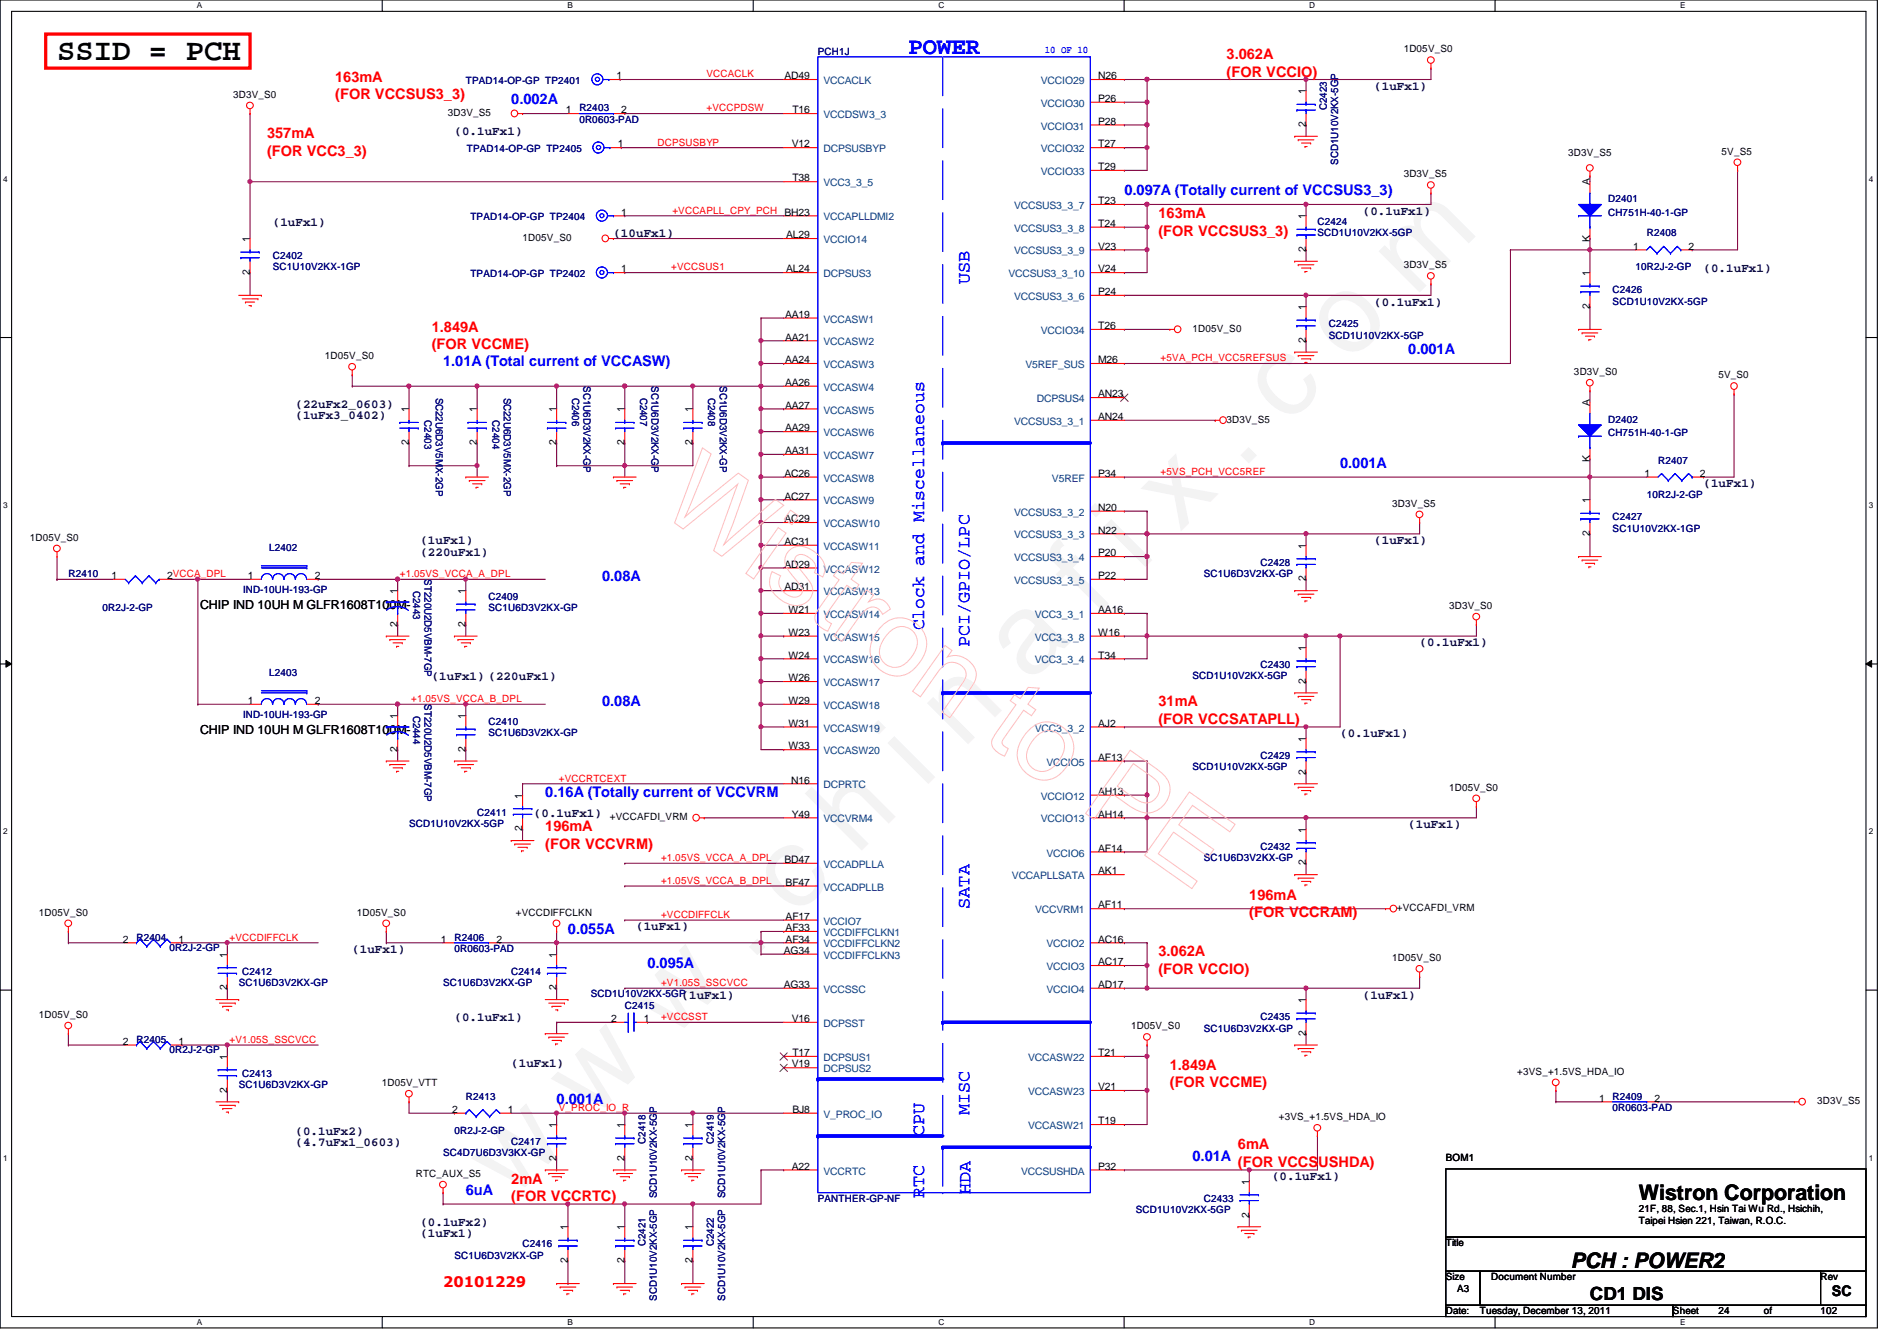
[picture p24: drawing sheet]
<svg xmlns="http://www.w3.org/2000/svg" width="297mm" height="210mm" viewBox="0 0 297 210" stroke-linecap="round" stroke-linejoin="round" font-family="sans-serif">
<defs><g id="words">
<text font-size="17.6" fill="#f0f" x="80.1" y="188" transform="rotate(-45 80.1 188)">w w w . c h i n a f i x . c o m</text>
<text font-size="4.8" x="8.9" y="9.4">SSID = PCH</text>
<text font-size="3.7" fill="#00f" x="142.3" y="8.5">POWER</text>
<g font-size="3.3">
<text x="256.6" y="187.9">Wistron Corporation</text>
<text x="246" y="198.5">PCH : POWER2</text>
</g>
<g font-size="2.8" fill="#00f">
<text x="151.8" y="44.5" transform="rotate(-90 151.8 44.5)">USB</text>
<text x="144.7" y="98.7" transform="rotate(-90 144.7 98.7)">Clock and Miscellaneous</text>
<text x="151.8" y="101.3" transform="rotate(-90 151.8 101.3)">PCI/GPIO/LPC</text>
<text x="151.8" y="142.2" transform="rotate(-90 151.8 142.2)">SATA</text>
<text x="144.7" y="177.8" transform="rotate(-90 144.7 177.8)">CPU</text>
<text x="151.8" y="174.6" transform="rotate(-90 151.8 174.6)">MISC</text>
<text x="144.7" y="187.6" transform="rotate(-90 144.7 187.6)">RTC</text>
<text x="152" y="186.9" transform="rotate(-90 152 186.9)">HDA</text>
</g>
<text font-size="2.8" x="249" y="203.5">CD1 DIS</text>
<g font-size="2.3" fill="#f00">
<text x="192.1" y="9.2">3.062A</text>
<text x="192.1" y="12">(FOR VCCIO)</text>
<text x="52.5" y="12.8">163mA</text>
<text x="52.5" y="15.5">(FOR VCCSUS3_3)</text>
<text x="41.8" y="21.7">357mA</text>
<text x="41.8" y="24.4">(FOR VCC3_3)</text>
<text x="181.4" y="34.1">163mA</text>
<text x="181.4" y="36.9">(FOR VCCSUS3_3)</text>
<text x="67.6" y="51.9">1.849A</text>
<text x="67.6" y="54.7">(FOR VCCME)</text>
<text x="181.4" y="110.6">31mA</text>
<text x="181.4" y="113.3">(FOR VCCSATAPLL)</text>
<text x="85.4" y="130.1">196mA</text>
<text x="85.4" y="132.9">(FOR VCCVRM)</text>
<text x="195.6" y="140.8">196mA</text>
<text x="195.6" y="143.6">(FOR VCCRAM)</text>
<text x="181.4" y="149.7">3.062A</text>
<text x="181.4" y="152.4">(FOR VCCIO)</text>
<text x="183.2" y="167.5">1.849A</text>
<text x="183.2" y="170.2">(FOR VCCME)</text>
<text x="193.8" y="179.9">6mA</text>
<text x="80" y="185.3">2mA</text>
<text x="193.8" y="182.7">(FOR VCCSUSHDA)</text>
<text x="80" y="188">(FOR VCCRTC)</text>
<text x="69.4" y="201.4">20101229</text>
</g>
<g font-size="2.3" fill="#00f">
<text x="80" y="16.3">0.002A</text>
<text x="176.1" y="30.6">0.097A (Totally current of VCCSUS3_3)</text>
<text x="69.4" y="57.2">1.01A (Total current of VCCASW)</text>
<text x="220.5" y="55.5">0.001A</text>
<text x="209.8" y="73.2">0.001A</text>
<text x="94.3" y="91">0.08A</text>
<text x="94.3" y="110.6">0.08A</text>
<text x="85.4" y="124.8">0.16A (Totally current of VCCVRM</text>
<text x="88.9" y="146.1">0.055A</text>
<text x="101.4" y="151.5">0.095A</text>
<text x="87.2" y="172.8">0.001A</text>
<text x="186.7" y="181.7">0.01A</text>
<text x="72.9" y="187">6uA</text>
</g>
<text font-size="2.3" x="286.8" y="202.9">SC</text>
<g font-size="1.9" fill="#000040">
<text x="215.2" y="14.1">(1uFx1)</text>
<text x="71.2" y="21.2">(0.1uFx1)</text>
<text x="42.7" y="35.4">(1uFx1)</text>
<text x="213.4" y="33.6">(0.1uFx1)</text>
<text x="96.1" y="37.2">(10uFx1)</text>
<text x="215.2" y="47.8">(0.1uFx1)</text>
<text x="266.7" y="42.5">(0.1uFx1)</text>
<text x="46.3" y="65.6">(1uFx3_0402)</text>
<text x="46.3" y="63.8">(22uFx2_0603)</text>
<text x="266.7" y="76.3">(1uFx1)</text>
<text x="65.8" y="87">(220uFx1)</text>
<text x="65.8" y="85.2">(1uFx1)</text>
<text x="215.2" y="85.2">(1uFx1)</text>
<text x="222.3" y="101.2">(0.1uFx1)</text>
<text x="67.6" y="106.5">(1uFx1) (220uFx1)</text>
<text x="209.8" y="115.4">(0.1uFx1)</text>
<text x="83.6" y="127.8">(0.1uFx1)</text>
<text x="220.5" y="129.6">(1uFx1)</text>
<text x="55.2" y="149.2">(1uFx1)</text>
<text x="99.6" y="145.6">(1uFx1)</text>
<text x="71.2" y="159.9">(0.1uFx1)</text>
<text x="106.7" y="156.3">(1uFx1)</text>
<text x="213.4" y="156.3">(1uFx1)</text>
<text x="80" y="167">(1uFx1)</text>
<text x="46.3" y="177.6">(0.1uFx2)</text>
<text x="46.3" y="179.4">(4.7uFx1_0603)</text>
<text x="199.2" y="184.7">(0.1uFx1)</text>
<text x="65.8" y="191.9">(0.1uFx2)</text>
<text x="65.8" y="193.6">(1uFx1)</text>
</g>
<g font-size="1.9">
<text x="31.3" y="95.3">CHIP IND 10UH M GLFR1608T100M-</text>
<text x="31.3" y="114.9">CHIP IND 10UH M GLFR1608T100M-</text>
</g>
<g font-size="1.6" fill="#000080">
<text x="128.1" y="8.6">PCH1J</text>
<text x="72.9" y="13.2">TPAD14-OP-GP TP2401</text>
<text x="90.7" y="17.4">R2403</text>
<text x="207.8" y="17.2" transform="rotate(-90 207.8 17.2)">C2423</text>
<text x="73.1" y="23.8">TPAD14-OP-GP TP2405</text>
<text x="90.7" y="19.2">0R0603-PAD</text>
<text x="209.5" y="25.8" transform="rotate(-90 209.5 25.8)">SCD1U10V2KX-5GP</text>
<text x="73.7" y="34.5">TPAD14-OP-GP TP2404</text>
<text x="206.3" y="35.2">C2424</text>
<text x="251.8" y="31.7">D2401</text>
<text x="251.8" y="33.8">CH751H-40-1-GP</text>
<text x="42.7" y="40.6">C2402</text>
<text x="206.3" y="37">SCD1U10V2KX-5GP</text>
<text x="257.8" y="37">R2408</text>
<text x="42.7" y="42.3">SC1U10V2KX-1GP</text>
<text x="73.7" y="43.4">TPAD14-OP-GP TP2402</text>
<text x="252.5" y="45.9">C2426</text>
<text x="252.5" y="47.7">SCD1U10V2KX-5GP</text>
<text x="256.1" y="42.3">10R2J-2-GP</text>
<text x="208.1" y="51.2">C2425</text>
<text x="208.1" y="53">SCD1U10V2KX-5GP</text>
<text x="66.5" y="65.8" transform="rotate(90 66.5 65.8)">C2403</text>
<text x="68.2" y="62.2" transform="rotate(90 68.2 62.2)">SC22U6D3V5MX-2GP</text>
<text x="77.1" y="65.8" transform="rotate(90 77.1 65.8)">C2404</text>
<text x="78.9" y="62.2" transform="rotate(90 78.9 62.2)">SC22U6D3V5MX-2GP</text>
<text x="89.6" y="62.2" transform="rotate(90 89.6 62.2)">C2406</text>
<text x="91.4" y="60.5" transform="rotate(90 91.4 60.5)">SC1U6D3V2KX-GP</text>
<text x="100.2" y="62.2" transform="rotate(90 100.2 62.2)">C2407</text>
<text x="102" y="60.5" transform="rotate(90 102 60.5)">SC1U6D3V2KX-GP</text>
<text x="110.9" y="62.2" transform="rotate(90 110.9 62.2)">C2408</text>
<text x="112.7" y="60.5" transform="rotate(90 112.7 60.5)">SC1U6D3V2KX-GP</text>
<text x="251.8" y="66.2">D2402</text>
<text x="251.8" y="68.3">CH751H-40-1-GP</text>
<text x="257.8" y="77.9">10R2J-2-GP</text>
<text x="259.6" y="72.6">R2407</text>
<text x="252.5" y="81.4">C2427</text>
<text x="252.5" y="83.2">SC1U10V2KX-1GP</text>
<text x="42.2" y="86.2">L2402</text>
<text x="197.4" y="88.6">C2428</text>
<text x="10.7" y="90.3">R2410</text>
<text x="16" y="95.7">0R2J-2-GP</text>
<text x="38.1" y="92.8">IND-10UH-193-GP</text>
<text x="64.7" y="92.5" transform="rotate(90 64.7 92.5)">C2443</text>
<text x="66.5" y="90.7" transform="rotate(90 66.5 90.7)">ST220U2D5VBM-7GP</text>
<text x="76.5" y="93.9">C2409</text>
<text x="76.5" y="95.7">SC1U6D3V2KX-GP</text>
<text x="188.5" y="90.3">SC1U6D3V2KX-GP</text>
<text x="42.2" y="105.8">L2403</text>
<text x="186.7" y="106.3">SCD1U10V2KX-5GP</text>
<text x="197.4" y="104.6">C2430</text>
<text x="38.1" y="112.4">IND-10UH-193-GP</text>
<text x="64.7" y="112" transform="rotate(90 64.7 112)">C2444</text>
<text x="66.5" y="110.2" transform="rotate(90 66.5 110.2)">ST220U2D5VBM-7GP</text>
<text x="76.5" y="113.5">C2410</text>
<text x="76.5" y="115.2">SC1U6D3V2KX-GP</text>
<text x="197.4" y="118.8">C2429</text>
<text x="186.7" y="120.6">SCD1U10V2KX-5GP</text>
<text x="64" y="129.5">SCD1U10V2KX-5GP</text>
<text x="74.7" y="127.7">C2411</text>
<text x="188.5" y="134.8">SC1U6D3V2KX-GP</text>
<text x="197.4" y="133">C2432</text>
<text x="21.4" y="147.2">R2404</text>
<text x="26.5" y="148.8">0R2J-2-GP</text>
<text x="71.2" y="147.2">R2406</text>
<text x="71.2" y="149">0R0603-PAD</text>
<text x="37.4" y="154.3">SC1U6D3V2KX-GP</text>
<text x="37.9" y="152.6">C2412</text>
<text x="69.4" y="154.3">SC1U6D3V2KX-GP</text>
<text x="80" y="152.6">C2414</text>
<text x="92.5" y="156.1">SCD1U10V2KX-5GP</text>
<text x="97.8" y="157.9">C2415</text>
<text x="188.5" y="161.5">SC1U6D3V2KX-GP</text>
<text x="197.4" y="159.7">C2435</text>
<text x="21.4" y="163.2">R2405</text>
<text x="26.5" y="164.8">0R2J-2-GP</text>
<text x="37.4" y="170.3">SC1U6D3V2KX-GP</text>
<text x="37.9" y="168.6">C2413</text>
<text x="72.9" y="172.1">R2413</text>
<text x="252.5" y="172.1">R2409</text>
<text x="252.5" y="173.9">0R0603-PAD</text>
<text x="71.2" y="177.5">0R2J-2-GP</text>
<text x="80" y="179.2">C2417</text>
<text x="101.1" y="179" transform="rotate(-90 101.1 179)">C2418</text>
<text x="111.8" y="179" transform="rotate(-90 111.8 179)">C2419</text>
<text x="69.4" y="181">SC4D7U6D3V3KX-GP</text>
<text x="102.9" y="187.6" transform="rotate(-90 102.9 187.6)">SCD1U10V2KX-5GP</text>
<text x="113.5" y="187.6" transform="rotate(-90 113.5 187.6)">SCD1U10V2KX-5GP</text>
<text x="128.1" y="188.1">PANTHER-GP-NF</text>
<text x="177.8" y="189.9">SCD1U10V2KX-5GP</text>
<text x="188.5" y="188.1">C2433</text>
<text x="71.2" y="197">SC1U6D3V2KX-GP</text>
<text x="81.8" y="195.2">C2416</text>
<text x="101.1" y="195" transform="rotate(-90 101.1 195)">C2421</text>
<text x="111.8" y="195" transform="rotate(-90 111.8 195)">C2422</text>
<text x="102.9" y="203.6" transform="rotate(-90 102.9 203.6)">SCD1U10V2KX-5GP</text>
<text x="113.5" y="203.6" transform="rotate(-90 113.5 203.6)">SCD1U10V2KX-5GP</text>
</g>
<text font-size="1.6" fill="#00f" x="163.6" y="8.3">10 OF 10</text>
<g font-size="1.6">
<text x="219.8" y="8.2">1D05V_S0</text>
<text x="36.5" y="15.3">3D3V_S0</text>
<text x="88.6" y="17.7">1</text>
<text x="96.6" y="12.4">1</text>
<text x="97.3" y="17.7">2</text>
<text x="122.8" y="12.4">AD49</text>
<text x="124.1" y="17.7">T16</text>
<text x="172" y="12.4">N26</text>
<text x="172" y="16">P26</text>
<text x="204.5" y="14.8" transform="rotate(-90 204.5 14.8)">1</text>
<text x="70.1" y="18.2">3D3V_S5</text>
<text x="96.7" y="23.1">1</text>
<text x="124" y="23.1">V12</text>
<text x="172" y="19.5">P28</text>
<text x="172" y="23.1">T27</text>
<text x="204.5" y="19.9" transform="rotate(-90 204.5 19.9)">2</text>
<text x="124.1" y="28.4">T38</text>
<text x="172" y="26.6">T29</text>
<text x="219.8" y="27.8">3D3V_S5</text>
<text x="245.6" y="24.4">3D3V_S5</text>
<text x="248.9" y="29" transform="rotate(-90 248.9 29)">A</text>
<text x="269.6" y="24.2">5V_S5</text>
<text x="97.3" y="33.7">1</text>
<text x="122.8" y="33.7">BH23</text>
<text x="172" y="35.5">T24</text>
<text x="172" y="32">T23</text>
<text x="204.5" y="34.3" transform="rotate(-90 204.5 34.3)">1</text>
<text x="39.1" y="37.9" transform="rotate(-90 39.1 37.9)">1</text>
<text x="81.8" y="37.7">1D05V_S0</text>
<text x="123.1" y="37.3">AL29</text>
<text x="172" y="39.1">V23</text>
<text x="204.5" y="39.5" transform="rotate(-90 204.5 39.5)">2</text>
<text x="219.8" y="42">3D3V_S5</text>
<text x="248.9" y="37.9" transform="rotate(-90 248.9 37.9)">K</text>
<text x="255.7" y="39.1">1</text>
<text x="264.4" y="39.1">2</text>
<text x="39.1" y="43" transform="rotate(-90 39.1 43)">2</text>
<text x="97.3" y="42.6">1</text>
<text x="123.1" y="42.6">AL24</text>
<text x="172" y="46.2">P24</text>
<text x="172" y="42.6">V24</text>
<text x="248.9" y="43.2" transform="rotate(-90 248.9 43.2)">1</text>
<text x="122.9" y="49.7">AA19</text>
<text x="122.9" y="53.3">AA21</text>
<text x="172" y="51.5">T26</text>
<text x="186.7" y="51.9">1D05V_S0</text>
<text x="204.5" y="53.7" transform="rotate(-90 204.5 53.7)">2</text>
<text x="204.5" y="48.6" transform="rotate(-90 204.5 48.6)">1</text>
<text x="248.9" y="48.3" transform="rotate(-90 248.9 48.3)">2</text>
<text x="50.9" y="56.2">1D05V_S0</text>
<text x="122.9" y="56.9">AA24</text>
<text x="172" y="56.9">M26</text>
<text x="246.5" y="58.7">3D3V_S0</text>
<text x="269.1" y="59.2">5V_S0</text>
<text x="64" y="64.6" transform="rotate(-90 64 64.6)">1</text>
<text x="74.7" y="64.6" transform="rotate(-90 74.7 64.6)">1</text>
<text x="87.1" y="64.6" transform="rotate(-90 87.1 64.6)">1</text>
<text x="97.8" y="64.6" transform="rotate(-90 97.8 64.6)">1</text>
<text x="108.5" y="64.6" transform="rotate(-90 108.5 64.6)">1</text>
<text x="122.9" y="64">AA27</text>
<text x="122.9" y="60.4">AA26</text>
<text x="172" y="62.2">AN23</text>
<text x="172" y="65.7">AN24</text>
<text x="248.9" y="63.5" transform="rotate(-90 248.9 63.5)">A</text>
<text x="64" y="69.7" transform="rotate(-90 64 69.7)">2</text>
<text x="74.7" y="69.7" transform="rotate(-90 74.7 69.7)">2</text>
<text x="87.1" y="69.7" transform="rotate(-90 87.1 69.7)">2</text>
<text x="97.8" y="69.7" transform="rotate(-90 97.8 69.7)">2</text>
<text x="108.5" y="69.7" transform="rotate(-90 108.5 69.7)">2</text>
<text x="122.9" y="67.5">AA29</text>
<text x="122.9" y="71.1">AA31</text>
<text x="192.1" y="66.2">3D3V_S5</text>
<text x="122.8" y="74.6">AC26</text>
<text x="172" y="74.6">P34</text>
<text x="248.9" y="72.4" transform="rotate(-90 248.9 72.4)">K</text>
<text x="257.5" y="74.6">1</text>
<text x="266.2" y="74.6">2</text>
<text x="122.8" y="78.2">AC27</text>
<text x="122.8" y="81.7">AC29</text>
<text x="172" y="80">N20</text>
<text x="172" y="83.5">N22</text>
<text x="218" y="79.3">3D3V_S5</text>
<text x="248.9" y="83.9" transform="rotate(-90 248.9 83.9)">2</text>
<text x="248.9" y="78.8" transform="rotate(-90 248.9 78.8)">1</text>
<text x="4.7" y="84.7">1D05V_S0</text>
<text x="122.8" y="85.3">AC31</text>
<text x="122.8" y="88.9">AD29</text>
<text x="172" y="87.1">P20</text>
<text x="204.5" y="85.9" transform="rotate(-90 204.5 85.9)">1</text>
<text x="17.5" y="90.6">1</text>
<text x="26.2" y="90.6">2VCCA_DPL</text>
<text x="38.8" y="90.6">1</text>
<text x="49.3" y="90.6">2</text>
<text x="62.2" y="93" transform="rotate(-90 62.2 93)">1</text>
<text x="72.9" y="93" transform="rotate(-90 72.9 93)">1</text>
<text x="122.8" y="92.4">AD31</text>
<text x="123.4" y="96">W21</text>
<text x="172" y="96">AA16</text>
<text x="172" y="90.6">P22</text>
<text x="204.5" y="91" transform="rotate(-90 204.5 91)">2</text>
<text x="226.9" y="95.3">3D3V_S0</text>
<text x="62.2" y="98.1" transform="rotate(-90 62.2 98.1)">2</text>
<text x="72.9" y="98.1" transform="rotate(-90 72.9 98.1)">2</text>
<text x="123.4" y="99.5">W23</text>
<text x="172" y="99.5">W16</text>
<text x="204.5" y="101.9" transform="rotate(-90 204.5 101.9)">1</text>
<text x="123.4" y="103.1">W24</text>
<text x="123.4" y="106.6">W26</text>
<text x="172" y="103.1">T34</text>
<text x="204.5" y="107" transform="rotate(-90 204.5 107)">2</text>
<text x="38.8" y="110.2">1</text>
<text x="49.3" y="110.2">2</text>
<text x="62.2" y="112.6" transform="rotate(-90 62.2 112.6)">1</text>
<text x="72.9" y="112.6" transform="rotate(-90 72.9 112.6)">1</text>
<text x="123.4" y="110.2">W29</text>
<text x="123.4" y="113.7">W31</text>
<text x="172" y="113.7">AJ2</text>
<text x="62.2" y="117.7" transform="rotate(-90 62.2 117.7)">2</text>
<text x="72.9" y="117.7" transform="rotate(-90 72.9 117.7)">2</text>
<text x="123.4" y="117.3">W33</text>
<text x="172" y="119.1">AF13</text>
<text x="204.5" y="116.1" transform="rotate(-90 204.5 116.1)">1</text>
<text x="81.8" y="125" transform="rotate(-90 81.8 125)">1</text>
<text x="123.9" y="122.6">N16</text>
<text x="172" y="124.4">AH13</text>
<text x="204.5" y="121.2" transform="rotate(-90 204.5 121.2)">2</text>
<text x="226.9" y="123.8">1D05V_S0</text>
<text x="81.8" y="130.1" transform="rotate(-90 81.8 130.1)">2</text>
<text x="95.5" y="128.4">+VCCAFDI_VRM</text>
<text x="124" y="128">Y49</text>
<text x="172" y="128">AH14</text>
<text x="204.5" y="130.3" transform="rotate(-90 204.5 130.3)">1</text>
<text x="122.8" y="135.1">BD47</text>
<text x="172" y="133.3">AF14</text>
<text x="172" y="136.9">AK1</text>
<text x="204.5" y="135.5" transform="rotate(-90 204.5 135.5)">2</text>
<text x="6.1" y="143.3">1D05V_S0</text>
<text x="55.9" y="143.3">1D05V_S0</text>
<text x="80.8" y="143.3">+VCCDIFFCLKN</text>
<text x="123" y="138.6">BF47</text>
<text x="123" y="144">AF17</text>
<text x="172" y="142.2">AF11</text>
<text x="218.7" y="142.6">+VCCAFDI_VRM</text>
<text x="19.3" y="147.5">2</text>
<text x="27.9" y="147.5">1</text>
<text x="35.6" y="149.9" transform="rotate(-90 35.6 149.9)">1</text>
<text x="69" y="147.5">1</text>
<text x="77.7" y="147.5">2</text>
<text x="87.1" y="149.9" transform="rotate(-90 87.1 149.9)">1</text>
<text x="122.7" y="149.3">AG34</text>
<text x="123" y="145.8">AF33</text>
<text x="123" y="147.5">AF34</text>
<text x="172" y="147.5">AC16</text>
<text x="35.6" y="155" transform="rotate(-90 35.6 155)">2</text>
<text x="87.1" y="155" transform="rotate(-90 87.1 155)">2</text>
<text x="122.7" y="154.6">AG33</text>
<text x="172" y="154.6">AD17</text>
<text x="172" y="151.1">AC17</text>
<text x="218" y="150.5">1D05V_S0</text>
<text x="6.1" y="159.3">1D05V_S0</text>
<text x="95.7" y="160">2</text>
<text x="100.8" y="160">1</text>
<text x="124" y="160">V16</text>
<text x="177.1" y="161.1">1D05V_S0</text>
<text x="204.5" y="157" transform="rotate(-90 204.5 157)">1</text>
<text x="19.3" y="163.5">2</text>
<text x="27.9" y="163.5">1</text>
<text x="35.6" y="165.9" transform="rotate(-90 35.6 165.9)">1</text>
<text x="124" y="167.1">V19</text>
<text x="124.1" y="165.3">T17</text>
<text x="172" y="165.3">T21</text>
<text x="204.5" y="162.1" transform="rotate(-90 204.5 162.1)">2</text>
<text x="35.6" y="171" transform="rotate(-90 35.6 171)">2</text>
<text x="59.8" y="170">1D05V_VTT</text>
<text x="172" y="170.6">V21</text>
<text x="237.6" y="168.2">+3VS_+1.5VS_HDA_IO</text>
<text x="250.4" y="172.4">1</text>
<text x="259.1" y="172.4">2</text>
<text x="284.5" y="172.8">3D3V_S5</text>
<text x="70.8" y="174.2">2</text>
<text x="79.5" y="174.2">1</text>
<text x="87.1" y="176.6" transform="rotate(-90 87.1 176.6)">1</text>
<text x="97.8" y="176.6" transform="rotate(-90 97.8 176.6)">1</text>
<text x="108.5" y="176.6" transform="rotate(-90 108.5 176.6)">1</text>
<text x="124.1" y="174.2">BJ8</text>
<text x="172" y="176">T19</text>
<text x="200.2" y="175.3">+3VS_+1.5VS_HDA_IO</text>
<text x="65.1" y="184.2">RTC_AUX_S5</text>
<text x="87.1" y="181.7" transform="rotate(-90 87.1 181.7)">2</text>
<text x="97.8" y="181.7" transform="rotate(-90 97.8 181.7)">2</text>
<text x="108.5" y="181.7" transform="rotate(-90 108.5 181.7)">2</text>
<text x="124" y="183.1">A22</text>
<text x="172" y="183.1">P32</text>
<text x="195.6" y="185.5" transform="rotate(-90 195.6 185.5)">1</text>
<text x="226.4" y="181.7">BOM1</text>
<text x="195.6" y="190.6" transform="rotate(-90 195.6 190.6)">2</text>
<text x="256.6" y="189.7">21F, 88, Sec.1, Hsin Tai Wu Rd., Hsichih,</text>
<text x="256.6" y="191.6">Taipei Hsien 221, Taiwan, R.O.C.</text>
<text x="88.9" y="197.7" transform="rotate(-90 88.9 197.7)">2</text>
<text x="88.9" y="192.6" transform="rotate(-90 88.9 192.6)">1</text>
<text x="97.8" y="197.7" transform="rotate(-90 97.8 197.7)">2</text>
<text x="97.8" y="192.6" transform="rotate(-90 97.8 192.6)">1</text>
<text x="108.5" y="197.7" transform="rotate(-90 108.5 197.7)">2</text>
<text x="108.5" y="192.6" transform="rotate(-90 108.5 192.6)">1</text>
<text x="226.4" y="195.1">Title</text>
<text x="226.4" y="200.4">Size</text>
<text x="228.2" y="202.2">A3</text>
<text x="233.5" y="200.4">Document Number</text>
<text x="285.1" y="200.4">Rev</text>
<text x="226.4" y="205.7">Date:</text>
<text x="231.7" y="205.7">Tuesday, December 13, 2011</text>
<text x="262" y="205.7">Sheet</text>
<text x="269.1" y="205.7">24</text>
<text x="276.2" y="205.7">of</text>
<text x="285.1" y="205.7">102</text>
</g>
<g font-size="1.6" fill="#f00">
<text x="110.6" y="12.1">VCCACLK</text>
<text x="110.6" y="17.4">+VCCPDSW</text>
<text x="103" y="22.8">DCPSUSBYP</text>
<text x="105.3" y="33.4">+VCCAPLL_CPY_PCH</text>
<text x="105.1" y="42.3">+VCCSUS1</text>
<text x="181.7" y="56.6">+5VA_PCH_VCC5REFSUS</text>
<text x="181.7" y="74.3">+5VS_PCH_VCC5REF</text>
<text x="62.6" y="90.3">+1.05VS_VCCA_A_DPL</text>
<text x="64.4" y="109.9">+1.05VS_VCCA_B_DPL</text>
<text x="87.5" y="122.3">+VCCRTCEXT</text>
<text x="103.5" y="134.8">+1.05VS_VCCA_A_DPL</text>
<text x="103.5" y="143.7">+VCCDIFFCLK</text>
<text x="103.5" y="138.3">+1.05VS_VCCA_B_DPL</text>
<text x="35.9" y="147.2">+VCCDIFFCLK</text>
<text x="103.5" y="154.3">+V1.05S_SSCVCC</text>
<text x="103.5" y="159.7">+VCCSST</text>
<text x="35.9" y="163.2">+V1.05S_SSCVCC</text>
<text x="87.5" y="173.9">V_PROC_IO_R</text>
</g>
<g font-size="1.6" fill="#004080">
<text x="128.9" y="13.2">VCCACLK</text>
<text x="163" y="13.2">VCCIO29</text>
<text x="163" y="16.7">VCCIO30</text>
<text x="128.9" y="23.8">DCPSUSBYP</text>
<text x="128.9" y="18.5">VCCDSW3_3</text>
<text x="163" y="20.3">VCCIO31</text>
<text x="163" y="23.8">VCCIO32</text>
<text x="128.9" y="29.2">VCC3_3_5</text>
<text x="163" y="27.4">VCCIO33</text>
<text x="128.9" y="34.5">VCCAPLLDMI2</text>
<text x="158.8" y="32.7">VCCSUS3_3_7</text>
<text x="128.9" y="38.1">VCCIO14</text>
<text x="158.8" y="39.8">VCCSUS3_3_9</text>
<text x="158.8" y="36.3">VCCSUS3_3_8</text>
<text x="128.9" y="43.4">DCPSUS3</text>
<text x="157.9" y="43.4">VCCSUS3_3_10</text>
<text x="158.8" y="46.9">VCCSUS3_3_6</text>
<text x="128.9" y="50.5">VCCASW1</text>
<text x="163" y="52.3">VCCIO34</text>
<text x="128.9" y="54.1">VCCASW2</text>
<text x="128.9" y="57.6">VCCASW3</text>
<text x="160.6" y="57.6">V5REF_SUS</text>
<text x="128.9" y="64.7">VCCASW5</text>
<text x="128.9" y="61.2">VCCASW4</text>
<text x="162.3" y="62.9">DCPSUS4</text>
<text x="128.9" y="68.3">VCCASW6</text>
<text x="128.9" y="71.8">VCCASW7</text>
<text x="158.8" y="66.5">VCCSUS3_3_1</text>
<text x="128.9" y="75.4">VCCASW8</text>
<text x="164.7" y="75.4">V5REF</text>
<text x="128.9" y="79">VCCASW9</text>
<text x="128.9" y="82.5">VCCASW10</text>
<text x="158.8" y="80.7">VCCSUS3_3_2</text>
<text x="128.9" y="86.1">VCCASW11</text>
<text x="128.9" y="89.6">VCCASW12</text>
<text x="158.8" y="84.3">VCCSUS3_3_3</text>
<text x="158.8" y="87.8">VCCSUS3_3_4</text>
<text x="128.9" y="93.2">VCCASW13</text>
<text x="158.8" y="91.4">VCCSUS3_3_5</text>
<text x="128.9" y="96.7">VCCASW14</text>
<text x="128.9" y="100.3">VCCASW15</text>
<text x="162" y="96.7">VCC3_3_1</text>
<text x="162" y="100.3">VCC3_3_8</text>
<text x="128.9" y="103.8">VCCASW16</text>
<text x="128.9" y="107.4">VCCASW17</text>
<text x="162" y="103.8">VCC3_3_4</text>
<text x="128.9" y="111">VCCASW18</text>
<text x="128.9" y="114.5">VCCASW19</text>
<text x="128.9" y="118.1">VCCASW20</text>
<text x="162" y="114.5">VCC3_3_2</text>
<text x="163.9" y="119.8">VCCIO5</text>
<text x="128.9" y="123.4">DCPRTC</text>
<text x="163" y="125.2">VCCIO12</text>
<text x="128.9" y="128.7">VCCVRM4</text>
<text x="163" y="128.7">VCCIO13</text>
<text x="128.9" y="135.8">VCCADPLLA</text>
<text x="158.5" y="137.6">VCCAPLLSATA</text>
<text x="163.9" y="134.1">VCCIO6</text>
<text x="128.9" y="139.4">VCCADPLLB</text>
<text x="162.1" y="143">VCCVRM1</text>
<text x="128.9" y="146.5">VCCDIFFCLKN1</text>
<text x="128.9" y="148.3">VCCDIFFCLKN2</text>
<text x="128.9" y="144.7">VCCIO7</text>
<text x="163.9" y="148.3">VCCIO2</text>
<text x="128.9" y="155.4">VCCSSC</text>
<text x="128.9" y="150.1">VCCDIFFCLKN3</text>
<text x="163.9" y="155.4">VCCIO4</text>
<text x="163.9" y="151.8">VCCIO3</text>
<text x="128.9" y="160.7">DCPSST</text>
<text x="128.9" y="166.1">DCPSUS1</text>
<text x="128.9" y="167.9">DCPSUS2</text>
<text x="161" y="166.1">VCCASW22</text>
<text x="161" y="171.4">VCCASW23</text>
<text x="128.9" y="175">V_PROC_IO</text>
<text x="161" y="176.7">VCCASW21</text>
<text x="128.9" y="183.9">VCCRTC</text>
<text x="159.9" y="183.9">VCCSUSHDA</text>
</g>
<g font-size="1.3">
<text x="30.8" y="1.3">A</text>
<text x="88.9" y="1.3">B</text>
<text x="146.9" y="1.3">C</text>
<text x="205" y="1.3">D</text>
<text x="263.1" y="1.3">E</text>
<text x=".5" y="28.4">4</text>
<text x="292.6" y="28.4">4</text>
<text x=".5" y="79.5">3</text>
<text x="292.6" y="79.5">3</text>
<text x=".5" y="130.6">2</text>
<text x="292.6" y="130.6">2</text>
<text x=".5" y="181.7">1</text>
<text x="292.6" y="181.7">1</text>
<text x="30.8" y="207.4">A</text>
<text x="88.9" y="207.4">B</text>
<text x="146.9" y="207.4">C</text>
<text x="205" y="207.4">D</text>
<text x="263.1" y="207.4">E</text>
</g>
</g></defs>
<path d="M0 0h294v207.9h-294zM1.8 1.8h290.4v204.3h-290.4z" fill="none" stroke="#000" stroke-width=".17"/>
<g fill="#fff">
<path d="M30.8 .2h.8v1.4h-.8z"/>
<path d="M30.8 206.2h.8v1.4h-.8z"/>
</g>
<path d="M59.9 0v1.8M59.9 206.1v1.8" fill="none" stroke="#000" stroke-width=".17"/>
<g fill="#fff">
<path d="M88.9 .2h.8v1.4h-.8z"/>
<path d="M88.9 206.2h.8v1.4h-.8z"/>
</g>
<path d="M117.9 0v1.8M117.9 206.1v1.8" fill="none" stroke="#000" stroke-width=".17"/>
<g fill="#fff">
<path d="M146.9 .2h.9v1.4h-.9z"/>
<path d="M146.9 206.2h.9v1.4h-.9z"/>
</g>
<path d="M176 0v1.8M176 206.1v1.8" fill="none" stroke="#000" stroke-width=".17"/>
<g fill="#fff">
<path d="M205 .2h.9v1.4h-.9z"/>
<path d="M205 206.2h.9v1.4h-.9z"/>
</g>
<path d="M234.1 0v1.8M234.1 206.1v1.8" fill="none" stroke="#000" stroke-width=".17"/>
<g fill="#fff">
<path d="M263.1 .2h.8v1.4h-.8z"/>
<path d="M263.1 206.2h.8v1.4h-.8z"/>
<path d="M.5 27.3h.7v1.4h-.7z"/>
<path d="M292.6 27.3h.7v1.4h-.7z"/>
<path d="M.5 78.4h.7v1.4h-.7z"/>
<path d="M292.6 78.4h.7v1.4h-.7z"/>
</g>
<path d="M0 52.8h1.8M292.2 52.8h1.8" fill="none" stroke="#000" stroke-width=".17"/>
<g fill="#fff">
<path d="M.5 129.5h.7v1.4h-.7z"/>
<path d="M292.6 129.5h.7v1.4h-.7z"/>
</g>
<path d="M0 103.9h1.8M292.2 103.9h1.8" fill="none" stroke="#000" stroke-width=".17"/>
<path d="M.9 103.4l.9 .5-.9 .5zM292.2 103.9l.9-.5v1z" fill="#000"/>
<path d="M.9 103.4l.9 .5-.9 .5zM292.2 103.9l.9-.5v1z" fill="none" stroke="#000" stroke-width=".16"/>
<g fill="#fff">
<path d="M.5 180.5h.7v1.4h-.7z"/>
<path d="M292.6 180.5h.7v1.4h-.7z"/>
</g>
<path d="M0 155h1.8M292.2 155h1.8" fill="none" stroke="#000" stroke-width=".17"/>
<path d="M31 90.7h.1M31 90.7v19.5" fill="none" stroke="#800040" stroke-width=".17"/>
<circle cx="30.9" cy="90.7" r=".33" fill="#f0f"/>
<circle cx="30.9" cy="90.7" r=".33" fill="none" stroke="#f0f" stroke-width=".17"/>
<path d="M31 90.7h.1M31 90.7h8.2M62.3 90.7h.1M62.3 90.7v1.8M31 110.2h.1M31 110.2h8.2" fill="none" stroke="#800040" stroke-width=".17"/>
<circle cx="62.2" cy="90.7" r=".32" fill="#f0f"/>
<circle cx="62.2" cy="90.7" r=".32" fill="none" stroke="#f0f" stroke-width=".17"/>
<path d="M62.3 97.8h.1M62.3 97.8v1.8M62.3 117.3h.1M62.3 110.2h.1M62.3 110.2v1.8M62.3 117.3v1.8" fill="none" stroke="#800040" stroke-width=".17"/>
<circle cx="62.2" cy="110.2" r=".32" fill="#f0f"/>
<circle cx="62.2" cy="110.2" r=".32" fill="none" stroke="#f0f" stroke-width=".17"/>
<path d="M249 71.8h.1M249 74.7h.1M249 71.8v2.9M249 74.7h8.8" fill="none" stroke="#800040" stroke-width=".17"/>
<circle cx="248.9" cy="74.6" r=".32" fill="#f0f"/>
<circle cx="248.9" cy="74.6" r=".32" fill="none" stroke="#f0f" stroke-width=".17"/>
<path d="M176.1 19.6h.1M176.1 19.6h3.5M39.2 28.4h.1M39.2 28.4h83.5M179.6 23.1h.1M179.6 23.1v3.6" fill="none" stroke="#800040" stroke-width=".17"/>
<circle cx="179.6" cy="23.1" r=".32" fill="#f0f"/>
<circle cx="179.6" cy="23.1" r=".32" fill="none" stroke="#f0f" stroke-width=".17"/>
<path d="M35.6 163.6h.1M35.6 163.6h14.2" fill="none" stroke="#800040" stroke-width=".17"/>
<circle cx="35.6" cy="163.5" r=".32" fill="#f0f"/>
<circle cx="35.6" cy="163.5" r=".32" fill="none" stroke="#f0f" stroke-width=".17"/>
<path d="M249 37.3h.1M249 37.3v1.8" fill="none" stroke="#800040" stroke-width=".17"/>
<circle cx="248.9" cy="39.1" r=".32" fill="#f0f"/>
<circle cx="248.9" cy="39.1" r=".32" fill="none" stroke="#f0f" stroke-width=".17"/>
<g fill="none" stroke="#800040" stroke-width=".17">
<path d="M97.1 12.4h.1M97.1 12.4h25.6M176.1 16h.1M176.1 16h3.5M204.5 12.4h.1M204.5 19.6h.1M204.5 19.6v1.7M224.1 10.7h.1M224.1 10.7v1.7h-19.6M97.3 23.1h.1M97.3 23.1h25.4M236.5 39.1h12.5"/>
<path d="M55.2 58.7h.1M55.2 58.7v1.8M64 72.9h.1M64 69.3h.1M64 60.5h.1M64 72.9h10.7M64 69.3v3.6M64 60.5h10.7M249 61.2h.1M249 74.7h.1M249 61.2v1.7M249 74.7v3.5"/>
<path d="M266.7 74.7h.1M271.5 61.7h.1M271.5 61.7v13h-4.8M249 83.6h.1M249 83.6v3.5M81.8 122.7h40.9M10.7 163.6h.1M10.7 161.8h.1M10.7 163.6h8.9M10.7 161.8v1.8M35.6 163.6h.1M35.6 170.7h.1"/>
<path d="M35.6 163.6v1.8M35.6 170.7v1.8M64 172.5h.1M64 172.5v1.7M97.8 197.4h.1M97.8 197.4v3.5M108.5 197.4h.1M108.5 197.4v3.5"/>
</g>
<circle cx="64" cy="60.4" r=".32" fill="#f0f"/>
<circle cx="64" cy="60.4" r=".32" fill="none" stroke="#f0f" stroke-width=".17"/>
<path d="M179.6 12.4h.1M179.6 12.4h24.9M249 39.1h.1M249 39.1v3.6M176.1 56.9h60.4M176.1 142.2h40.9M28.5 163.6h.1M28.5 163.6h7.1" fill="none" stroke="#800040" stroke-width=".17"/>
<circle cx="204.5" cy="12.4" r=".32" fill="#f0f"/>
<circle cx="204.5" cy="12.4" r=".32" fill="none" stroke="#f0f" stroke-width=".17"/>
<circle cx="179.6" cy="12.4" r=".32" fill="#f0f"/>
<circle cx="179.6" cy="12.4" r=".32" fill="none" stroke="#f0f" stroke-width=".17"/>
<path d="M179.6 12.4h.1M179.6 12.4v3.6" fill="none" stroke="#800040" stroke-width=".17"/>
<circle cx="179.6" cy="12.4" r=".32" fill="#f0f"/>
<circle cx="179.6" cy="12.4" r=".32" fill="none" stroke="#f0f" stroke-width=".17"/>
<path d="M179.6 16h.1M179.6 16v3.6" fill="none" stroke="#800040" stroke-width=".17"/>
<circle cx="179.6" cy="19.5" r=".32" fill="#f0f"/>
<circle cx="179.6" cy="19.5" r=".32" fill="none" stroke="#f0f" stroke-width=".17"/>
<circle cx="179.6" cy="16" r=".32" fill="#f0f"/>
<circle cx="179.6" cy="16" r=".32" fill="none" stroke="#f0f" stroke-width=".17"/>
<path d="M179.6 19.6h.1M179.6 19.6v3.5h-3.5M176.1 23.1h.1M87.2 147.6h32" fill="none" stroke="#800040" stroke-width=".17"/>
<circle cx="179.6" cy="19.5" r=".32" fill="#f0f"/>
<circle cx="179.6" cy="19.5" r=".32" fill="none" stroke="#f0f" stroke-width=".17"/>
<g fill="none" stroke="#800040" stroke-width=".17">
<path d="M81.8 17.8h.1M81.8 17.8h7.1M97.8 17.8h.1M97.8 17.8h24.9M176.1 12.4h.1M176.1 12.4h3.5M204.5 12.4h.1M204.5 12.4v1.8M249 39.1h.1M249 39.1h7.1M265 39.1h.1M272.1 26.7h.1"/>
<path d="M272.1 26.7v12.4h-7.1M176.1 46.2h28.4M249 48h.1M249 48v3.6M55.2 60.5h.1M55.2 60.5h8.8M64 60.5h.1M64 60.5v3.5M176.1 113.8h28.4M35.6 147.6h.1M35.6 147.6h14.2M60.5 147.6h.1"/>
<path d="M60.5 145.8h.1M60.5 147.6h8.9M60.5 145.8v1.8"/>
</g>
<circle cx="35.6" cy="147.5" r=".32" fill="#f0f"/>
<circle cx="35.6" cy="147.5" r=".32" fill="none" stroke="#f0f" stroke-width=".17"/>
<g fill="none" stroke="#800040" stroke-width=".17">
<path d="M62.3 90.7h.1M62.3 90.7h10.6M10.7 147.6h.1M10.7 145.8h.1M10.7 147.6h8.9M10.7 145.8v1.8M28.5 147.6h.1M28.5 147.6h7.1M35.6 147.6h.1M35.6 154.7h.1M35.6 147.6v1.8M35.6 154.7v1.8"/>
<path d="M243.6 170.7h.1M243.6 172.5h.1M243.6 170.7v1.8M243.6 172.5h7.1M259.6 172.5h.1M259.6 172.5h21.4M88.9 197.4v3.5M88.9 200.9h.1"/>
</g>
<circle cx="62.2" cy="90.7" r=".32" fill="#f0f"/>
<circle cx="62.2" cy="90.7" r=".32" fill="none" stroke="#f0f" stroke-width=".17"/>
<path d="M49.8 90.7h.1M49.8 90.7h12.5M62.3 110.2h.1M62.3 110.2h10.6" fill="none" stroke="#800040" stroke-width=".17"/>
<circle cx="62.2" cy="110.2" r=".32" fill="#f0f"/>
<circle cx="62.2" cy="110.2" r=".32" fill="none" stroke="#f0f" stroke-width=".17"/>
<path d="M39.2 17.8h.1M39.2 17.8v19.5M39.2 28.4h.1M8.9 90.7h.1M8.9 90.7h8.9M8.9 87.1v3.6M26.7 90.7h4.3M31 90.7h.1M49.8 110.2h.1M49.8 110.2h12.5M64 174.2h7.2" fill="none" stroke="#800040" stroke-width=".17"/>
<circle cx="39.1" cy="28.4" r=".32" fill="#f0f"/>
<circle cx="39.1" cy="28.4" r=".32" fill="none" stroke="#f0f" stroke-width=".17"/>
<path d="M249 27.6h.1M249 27.6v.8M39.2 42.7h.1M39.2 42.7v3.5M176.1 74.7h72.9" fill="none" stroke="#800040" stroke-width=".17"/>
<g fill="none" stroke="#f00" stroke-width=".17">
<path d="M39.2 17.8h.1M39.2 17.1v.7M81.1 17.8h.7M81.8 17.8h.1M88.9 17.8h1.8M95.3 12.4h1.8M96.1 17.8h1.7M122.7 17.8h5.4M122.7 12.4h5.4M170.7 12.4h5.4M170.7 16h5.4M170.7 19.6h5.4"/>
<path d="M224.1 10.7h.1M224.1 9.9v.8M122.7 23.1h5.4M170.7 23.1h5.4M202.7 21.3h.1M202.7 21.3h3.6M203.3 21.9h.1M203.3 21.9h2.4M203.8 22.4h1.4M204.3 22.9h.1M204.3 22.9h.4M205.2 22.4h.1"/>
<path d="M249 27.6h.1M249 26.8v.8M272.1 26.7h.1M272.1 26v.7M37.4 46.2h3.5M37.9 46.8h2.5M38.4 47.3h.1M38.4 47.3h1.5M39 47.8h.3M39.3 47.8h.1M40.4 46.8h.1M40.9 46.2h.1"/>
<path d="M55.2 58.7h.1M55.2 58v.7M247.2 51.6h.1M247.2 51.6h3.5M247.7 52.1h.1M247.7 52.1h2.5M248.2 52.6h1.5M248.8 53.2h.1M248.8 53.2h.3M249 42.7v1.7M249 46.2v1.8M249.7 52.6h.1"/>
<path d="M249 61.2h.1M249 60.5v.7M249 62.9v1.8M249 70.1v1.7M271.5 61.7h.1M271.5 61v.7M8.9 87.1h.1M8.9 86.4v.7M17.8 90.7h1.8M24.9 90.7h1.8M60.5 99.6h.1M60.5 99.6h3.5"/>
<path d="M247.2 87.1h.1M247.2 87.1h3.5M247.7 87.7h.1M247.7 87.7h2.5M248.2 88.2h1.5M248.8 88.7h.1M248.8 88.7h.3M249.7 88.2h.1M60.5 119.1h.1M60.5 119.1h3.5M61 119.7h.1M61 100.1h.1"/>
<path d="M61 119.7h2.5M61 100.1h2.5M61.5 100.6h1.5M62.1 101.2h.1M62.1 101.2h.3M63 100.6h.1M61.5 120.2h1.5M62.1 120.7h.1M62.1 120.7h.3M63 120.2h.1M10.7 145.8h.1M10.7 145.1v.7"/>
<path d="M19.6 147.6h1.8M26.7 147.6h1.8M33.8 156.5h3.6M34.4 157h2.4M34.9 157.5h.1M34.9 157.5h1.4M35.4 158.1h.4M35.8 158.1h.1M36.8 157h.1M37.4 156.5h.1M60.5 145.8h.1M60.5 145.1v.7"/>
<path d="M10.7 161.8h.1M10.7 161.1v.7M33.8 172.5h3.6M34.4 173h2.4M34.9 173.5h.1M34.9 173.5h1.4M35.4 174.1h.4M35.6 165.4v1.7M35.6 168.9v1.8M35.8 174.1h.1M36.8 173h.1M37.4 172.5h.1"/>
<path d="M64 172.5h.1M64 171.7v.8M243.6 170.7h.1M243.6 170v.7M281 172.5h.1M281 172.5h.7M97.8 195.6v1.8M108.5 195.6v1.8M87.2 200.9h.1M87.2 200.9h3.5M87.7 201.5h.1M87.7 201.5h2.5"/>
<path d="M88.2 202h1.5M88.8 202.5h.1M88.8 202.5h.3M89.7 202h.1M96.1 200.9h.1M96.1 200.9h3.5M96.6 201.5h.1M96.6 201.5h2.5M97.1 202h1.4M97.7 202.5h.1M97.7 202.5h.3M98.5 202h.1"/>
<path d="M106.7 200.9h.1M106.7 200.9h3.6M107.3 201.5h.1M107.3 201.5h2.4M107.8 202h1.4M108.3 202.5h.1M108.3 202.5h.4M109.2 202h.1"/>
<circle cx="39.1" cy="16.5" r=".52"/>
<circle cx="80.5" cy="17.8" r=".52"/>
<circle cx="224.1" cy="9.4" r=".52"/>
<circle cx="248.9" cy="26.3" r=".52"/>
<circle cx="272.1" cy="25.4" r=".52"/>
<circle cx="55.1" cy="57.4" r=".52"/>
<circle cx="248.9" cy="59.9" r=".52"/>
<circle cx="271.5" cy="60.4" r=".52"/>
<circle cx="8.9" cy="85.8" r=".52"/>
<circle cx="10.7" cy="144.5" r=".52"/>
<circle cx="60.5" cy="144.5" r=".52"/>
<circle cx="10.7" cy="160.5" r=".52"/>
<circle cx="64" cy="171.2" r=".52"/>
<circle cx="243.6" cy="169.4" r=".52"/>
<circle cx="282.2" cy="172.4" r=".52"/>
</g>
<path d="M226.4 183h65.8v10.6h-65.8zM226.4 193.6h65.8v5.4h-65.8zM226.4 199h5.3v5.3h-5.3zM231.7 199h53.4v5.3h-53.4zM285.1 199h7.1v5.3h-7.1zM226.4 204.3h35.6v1.8h-35.6zM262 204.3h30.2v1.8h-30.2z" fill="none" stroke="#000" stroke-width=".17"/>
<path d="M7.2 5.3h32v5.4h-32z" fill="none" stroke="#f00" stroke-width=".51"/>
<g fill="none" stroke="#00f" stroke-width=".17">
<path d="M90.7 17.8h5.4M94.4 12.4h.9M95.3 12.4h.1M96.1 17.8h.1M128.1 8.9h42.6v177.8h-42.6zM247.5 45.7h.1M247.5 44.8h2.9M247.5 45.7h2.9M249 44.8h.1M249 45.7h.1M249 44.4v.4M249 45.7v.5"/>
<path d="M250.4 44.8h.1M19.6 90.7l.5 .5M20.1 91.2h.1M21.2 90.1h.1M21.2 90.1l-1.1 1.1M21.2 90.1l1.1 1.1M22.3 91.2h.1M23.3 90.1h.1M23.3 90.1l-1 1.1M23.3 90.1l1.1 1.1M24.4 91.2h.1M24.9 90.7h.1"/>
<path d="M24.9 90.7l-.5 .5M21.4 147.6h.1M21.9 147h.1M21.9 147l1.1 1.1M21.9 147l-.5 .6M23 148.1h.1M24 147h.1M24 147l1.1 1.1M24 147l-1 1.1M25.1 148.1h.1M26.2 147h.1M26.2 147l.5 .6"/>
<path d="M26.2 147l-1.1 1.1M34.2 167.5h.1M34.2 167.5h2.8M34.2 168.4h2.8M35.6 167.5h.1M35.6 168.4h.1M35.6 167.1v.4M35.6 168.4v.5M37 168.4h.1M96.4 195h.1M96.4 194.1h2.9M96.4 195h2.9"/>
<path d="M97.8 194.1h.1M97.8 195h.1M97.8 193.8v.3M97.8 195v.6M99.3 194.1h.1M107.1 195h.1M107.1 194.1h2.8M107.1 195h2.8M108.5 194.1h.1M108.5 195h.1M108.5 193.8v.3M108.5 195v.6"/>
<path d="M109.9 194.1h.1"/>
<circle cx="93.5" cy="12.4" r=".87"/>
<circle cx="93.6" cy="12.4" r=".33"/>
</g>
<path d="M147.6 8.9v177.8" fill="none" stroke="#fff" stroke-width=".16" stroke-dasharray="6.1 2"/>
<path d="M147.6 8.9v177.8" fill="none" stroke="#00f" stroke-width=".16" stroke-dasharray="6.1 2"/>
<path d="M247.2 66.5h3.5l-1.7 1.8z" fill="#00f"/>
<path d="M247.2 66.5h3.5l-1.7 1.8zM247.2 68.3h.1M247.2 68.3h3.5M249 66.5h.1M249 70.1h.1M249 64.7v1.8M249 68.3v1.8" fill="none" stroke="#00f" stroke-width=".17"/>
<path d="M247.2 66.5h3.5l-1.7 1.8z" fill="#00f"/>
<g fill="none" stroke="#00f" stroke-width=".17">
<path d="M258.4 38.6h.1M258.4 38.6l-.6 .5M258.4 38.6l1.1 1.1M259.5 39.7h.1M260.5 38.6h.1M260.5 38.6l-1 1.1M260.5 38.6l1.1 1.1M261.6 39.7h.1M262.6 38.6h.1M262.6 38.6l-1 1.1M262.6 38.6l.6 .5M263.2 39.1h.1"/>
<path d="M62.6 66.1h.1M62.6 66.1h2.9M62.6 67h2.9M64 66.1h.1M64 67h.1M64 65.8v.3M64 67v.6M65.5 67h.1M247.2 66.5h3.5l-1.7 1.8zM247.2 68.3h.1M247.2 68.3h3.5M249 66.5h.1"/>
<path d="M249 70.1h.1M249 64.7v1.8M249 68.3v1.8M260.2 74.1h.1M260.2 74.1l-.6 .6M260.2 74.1l1 1.1M261.2 75.2h.1M262.3 74.1h.1M262.3 74.1l-1.1 1.1M262.3 74.1l1.1 1.1M263.4 75.2h.1M264.4 74.1h.1"/>
<path d="M264.4 74.1l-1 1.1M264.4 74.1l.6 .6M265 74.7h.1M40.9 90.7a.87 .87 0 0 1 .9-.9 .87 .87 0 0 1 .9 .9M40.9 88.9h7.1M40.9 88.6h7.1M42.7 90.7a.87 .87 0 0 1 .9-.9 .87 .87 0 0 1 .8 .9M44.5 90.7a.87 .87 0 0 1 .9-.9 .87 .87 0 0 1 .8 .9M46.3 90.7a.87 .87 0 0 1 .8-.9 .87 .87 0 0 1 .9 .9M48 88.9h.1M48 88.6h.1M247.5 81.2h.1"/>
<path d="M247.5 80.3h2.9M247.5 81.2h2.9M249 80.3h.1M249 81.2h.1M249 80v.3M249 81.2v.6M250.4 80.3h.1M40.9 110.2a.87 .87 0 0 1 .9-.9 .87 .87 0 0 1 .9 .9M40.9 108.5h7.1M40.9 108.1h7.1M42.7 110.2a.87 .87 0 0 1 .9-.9 .87 .87 0 0 1 .8 .9M44.5 110.2a.87 .87 0 0 1 .9-.9 .87 .87 0 0 1 .8 .9"/>
<path d="M46.3 110.2a.87 .87 0 0 1 .8-.9 .87 .87 0 0 1 .9 .9M48 108.5h.1M48 108.1h.1M21.4 163.6h.1M21.9 163h.1M21.9 163l1.1 1.1M21.9 163l-.5 .6M23 164.1h.1M24 163h.1M24 163l1.1 1.1M24 163l-1 1.1M25.1 164.1h.1"/>
<path d="M26.2 163h.1M26.2 163l.5 .6M26.2 163l-1.1 1.1M252.5 172.5h5.3M257.8 172.5h.1"/>
</g>
<g fill="none" stroke="#f00" stroke-width=".17">
<path d="M249 28.4v1.8M249 35.6v1.7M256.1 39.1h1.7M263.2 39.1h1.8M64 64v1.8M64 67.6v1.7M249 78.2v1.8M257.8 74.7h1.8M265 74.7h1.7M39.2 90.7h1.7M48 90.7h1.8M249 81.8v1.8"/>
<path d="M39.2 110.2h1.7M48 110.2h1.8M19.6 163.6h1.8M26.7 163.6h1.8M250.7 172.5h1.8M257.8 172.5h1.8"/>
</g>
<path d="M247.2 32h3.5l-1.7 1.8z" fill="#00f"/>
<path d="M247.2 32h3.5l-1.7 1.8zM247.2 33.8h.1M247.2 33.8h3.5M249 32h.1M249 35.6h.1M249 30.2v1.8M249 33.8v1.8" fill="none" stroke="#00f" stroke-width=".17"/>
<path d="M247.2 32h3.5l-1.7 1.8z" fill="#00f"/>
<g fill="none" stroke="#00f" stroke-width=".17">
<path d="M203.1 17.2h.1M203.1 16.3h2.8M203.1 17.2h2.8M204.5 16.3h.1M204.5 17.2h.1M204.5 16v.3M204.5 17.2v.6M205.9 16.3h.1M37.7 39.5h2.9M39.2 39.5h.1M39.2 39.1v.4M40.6 39.5h.1"/>
<path d="M94.6 23.1h.9M95.5 23.1h.1M247.2 32h3.5l-1.7 1.8zM247.2 33.8h.1M247.2 33.8h3.5M249 32h.1M249 35.6h.1M249 30.2v1.8M249 33.8v1.8M37.7 40.3h.1M37.7 40.3h2.9M39.2 40.3h.1"/>
<path d="M39.2 40.3v.6M60.5 94.2h.1M60.5 94.2h3.5M62.3 96h.1M62.3 95l-1.2 .1-.6 .4M62.3 95l.7 .1 1 .4M62.3 95v1M60.5 113.8h.1M60.5 113.8h3.5M62.3 115.6h.1M62.3 114.5l-1.2 .2-.6 .4M62.3 114.5l.7 .1 1 .5"/>
<path d="M62.3 114.5v1.1M34.2 151.5h.1M34.2 151.5h2.8M34.2 152.4h2.8M35.6 151.5h.1M35.6 152.4h.1M35.6 151.1v.4M35.6 152.4v.5M37 152.4h.1M87.5 195h.1M87.5 194.1h2.9M87.5 195h2.9"/>
<path d="M88.9 194.1h.1M88.9 195h.1M88.9 193.8v.3M88.9 195v.6M90.4 194.1h.1"/>
<circle cx="93.7" cy="23.1" r=".87"/>
<circle cx="93.7" cy="23.1" r=".33"/>
</g>
<path d="M204.5 14.2v1.8M204.5 17.8v1.8M39.2 37.3v1.8M95.5 23.1h1.8M39.2 40.9v1.8M62.3 92.5v1.7M62.3 96v1.8M62.3 112v1.8M62.3 115.6v1.7M35.6 149.4v1.7M35.6 152.9v1.8M88.9 195.6v1.8" fill="none" stroke="#f00" stroke-width=".17"/>
<circle cx="30.9" cy="90.7" r=".33" fill="#f0f"/>
<circle cx="30.9" cy="90.7" r=".33" fill="none" stroke="#f0f" stroke-width=".17"/>
<circle cx="62.2" cy="90.7" r=".32" fill="#f0f"/>
<circle cx="62.2" cy="90.7" r=".32" fill="none" stroke="#f0f" stroke-width=".17"/>
<circle cx="62.2" cy="110.2" r=".32" fill="#f0f"/>
<circle cx="62.2" cy="110.2" r=".32" fill="none" stroke="#f0f" stroke-width=".17"/>
<circle cx="248.9" cy="74.6" r=".32" fill="#f0f"/>
<circle cx="248.9" cy="74.6" r=".32" fill="none" stroke="#f0f" stroke-width=".17"/>
<circle cx="179.6" cy="23.1" r=".32" fill="#f0f"/>
<circle cx="179.6" cy="23.1" r=".32" fill="none" stroke="#f0f" stroke-width=".17"/>
<circle cx="35.6" cy="163.5" r=".32" fill="#f0f"/>
<circle cx="35.6" cy="163.5" r=".32" fill="none" stroke="#f0f" stroke-width=".17"/>
<circle cx="248.9" cy="39.1" r=".32" fill="#f0f"/>
<circle cx="248.9" cy="39.1" r=".32" fill="none" stroke="#f0f" stroke-width=".17"/>
<circle cx="64" cy="60.4" r=".32" fill="#f0f"/>
<circle cx="64" cy="60.4" r=".32" fill="none" stroke="#f0f" stroke-width=".17"/>
<circle cx="204.5" cy="12.4" r=".32" fill="#f0f"/>
<circle cx="204.5" cy="12.4" r=".32" fill="none" stroke="#f0f" stroke-width=".17"/>
<circle cx="179.6" cy="12.4" r=".32" fill="#f0f"/>
<circle cx="179.6" cy="12.4" r=".32" fill="none" stroke="#f0f" stroke-width=".17"/>
<circle cx="179.6" cy="12.4" r=".32" fill="#f0f"/>
<circle cx="179.6" cy="12.4" r=".32" fill="none" stroke="#f0f" stroke-width=".17"/>
<circle cx="179.6" cy="19.5" r=".32" fill="#f0f"/>
<circle cx="179.6" cy="19.5" r=".32" fill="none" stroke="#f0f" stroke-width=".17"/>
<circle cx="179.6" cy="16" r=".32" fill="#f0f"/>
<circle cx="179.6" cy="16" r=".32" fill="none" stroke="#f0f" stroke-width=".17"/>
<circle cx="179.6" cy="19.5" r=".32" fill="#f0f"/>
<circle cx="179.6" cy="19.5" r=".32" fill="none" stroke="#f0f" stroke-width=".17"/>
<circle cx="35.6" cy="147.5" r=".32" fill="#f0f"/>
<circle cx="35.6" cy="147.5" r=".32" fill="none" stroke="#f0f" stroke-width=".17"/>
<circle cx="62.2" cy="90.7" r=".32" fill="#f0f"/>
<circle cx="62.2" cy="90.7" r=".32" fill="none" stroke="#f0f" stroke-width=".17"/>
<circle cx="62.2" cy="110.2" r=".32" fill="#f0f"/>
<circle cx="62.2" cy="110.2" r=".32" fill="none" stroke="#f0f" stroke-width=".17"/>
<circle cx="39.1" cy="28.4" r=".32" fill="#f0f"/>
<circle cx="39.1" cy="28.4" r=".32" fill="none" stroke="#f0f" stroke-width=".17"/>
<g fill="none" stroke="#ffbfbf" stroke-width=".16">
<path d="M110 70.1l1.3 1-4.1 9.8 8.4-6.8 1.6 1.1-2.6 7.2-1.3 2.8 8.1-7 1.3 .9-9.7 8-1.2-.9 3.7-10.4-8.5 7-1.4-.9zM123.8 79.9l1.2 .8-1 1.4-1.2-.8zM121.9 82.6l1.2 .8-5.1 7.2-1.2-.8zM123.5 86.3a2.85 2.85 0 0 1 3.9 0 3.1 3.1 0 0 1 1.7 3.3l-.3 .7-1.3-.7a1.66 1.66 0 0 0-.7-2.3 1.62 1.62 0 0 0-2-.3 1.1 1.1 0 0 0 .1 1.7l.3 .3a8.7 8.7 0 0 1 2 3.1 2.6 2.6 0 0 1-3.8 2.4 4.1 4.1 0 0 1-2.9-3.4l.1-.8 .3-.8 1.3 .6a2.01 2.01 0 0 0 .8 2.8 1.56 1.56 0 0 0 2.6-.3v-.5l-.6-.9a8.1 8.1 0 0 1-2.1-3.2 2.21 2.21 0 0 1 .6-1.7zM131.2 89.2l.9 .6 1.2-1.8 1.7 .2-1.7 2.5 1.2 .8-.7 1-1.2-.9-3 4.2a.9 .9 0 0 0-.2 1.2l.8 .6-.6 1.2a2.87 2.87 0 0 1-2-2.1l.1-.5 .5-.9 3.2-4.5-.9-.7zM135.7 92.4l1.1 .7-.8 1.1a2.13 2.13 0 0 1 3.4 1.1l-1.2 .9a1.63 1.63 0 0 0-2.8-.6l-.9 1-2.7 3.8-1.2-.9zM138.2 97.9a4.1 4.1 0 0 1 5.6 0 4.1 4.1 0 0 1 .3 5.6 4.1 4.1 0 0 1-5 2.1 4.1 4.1 0 0 1-2.7-4.7l.6-1.5zM139.4 98.9a2.5 2.5 0 0 1 3.3-.3 2.5 2.5 0 0 1 .7 3.2 3.9 3.9 0 0 1-3.3 2.7 2.56 2.56 0 0 1-2.2-1.6 2.56 2.56 0 0 1 .4-2.6zM148 101l1.1 .8-.8 1a3.4 3.4 0 0 1 4.6 3l-.2 .6-.4 .8-3.6 5.1-1.2-.8 3.1-4.4a1.9 1.9 0 0 0 .4-2.4 2.25 2.25 0 0 0-3.7 0l-3.2 4.4-1.2-.9zM158.9 108.7l.8 .7 1.3-1.8 1.7 .1-1.7 2.5 1.2 .9-.7 .9-1.2-.8-3 4.2a.9 .9 0 0 0-.3 1.2l.9 .6-.6 1.2a2.87 2.87 0 0 1-2-2.2l.1-.4 .5-.9 3.2-4.6-.9-.6zM161.2 114.2a4.1 4.1 0 0 1 5.6 0 4.1 4.1 0 0 1 .3 5.6 4.1 4.1 0 0 1-5 2.1 4.1 4.1 0 0 1-2.7-4.7l.6-1.5zM162.4 115.1a2.5 2.5 0 0 1 3.3-.2 2.5 2.5 0 0 1 .7 3.2 3.9 3.9 0 0 1-3.3 2.7 2.56 2.56 0 0 1-2.2-1.6 2.56 2.56 0 0 1 .4-2.7z"/>
<path d="M177 117.4l3.7 2.7a5.1 5.1 0 0 1 2.5 3.1 3.8 3.8 0 0 1-3.9 4l-1-.3a18.8 18.8 0 0 1-4.2-2.7l-2.8 4.1-1.3-1zM177.5 119.5l2.5 1.8a2.55 2.55 0 0 1 1.6 2.1 2.19 2.19 0 0 1-1.3 2.1 2.19 2.19 0 0 1-2.3-.3l-3-2.1zM186.2 124l7.2 5-.8 1.2-5.9-4.1-2.1 3 5.5 3.9-.9 1.1-5.4-3.8-2.4 3.3 6.1 4.3-.9 1.2-7.4-5.2z"/>
</g>
<use href="#words"/>
</svg>
